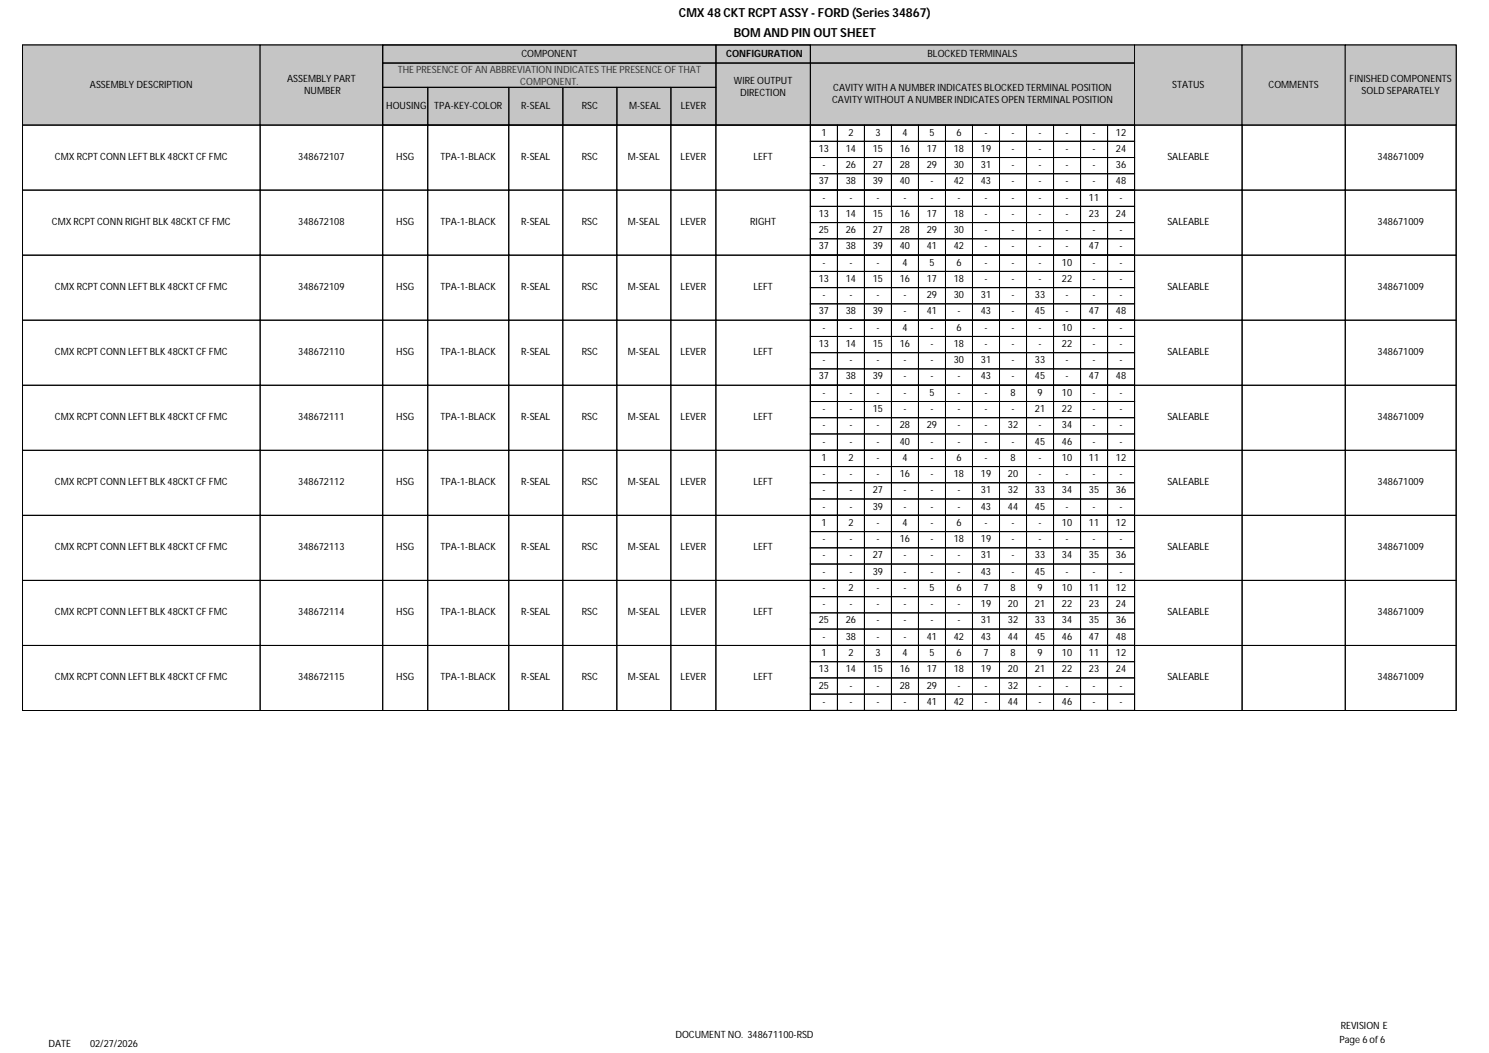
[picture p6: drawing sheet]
<svg xmlns="http://www.w3.org/2000/svg" width="420mm" height="297mm" viewBox="0 0 420 297" stroke-linecap="round" stroke-linejoin="round" font-family="sans-serif">
<defs><g id="words">
<g font-size="3.5">
<text x="191.5" y="4.7">CMX 48 CKT RCPT ASSY - FORD (Series 34867)</text>
<text x="207" y="10.4">BOM AND PIN OUT SHEET</text>
</g>
<g font-size="2.8">
<text x="147.1" y="15.9">COMPONENT</text>
<text x="204.8" y="15.9">CONFIGURATION</text>
<text x="261.6" y="15.9">BLOCKED TERMINALS</text>
<text x="81" y="23">ASSEMBLY PART</text>
<text x="207" y="23.8">WIRE OUTPUT</text>
<text x="380.7" y="23">FINISHED COMPONENTS</text>
<text x="25.4" y="24.7">ASSEMBLY DESCRIPTION</text>
<text x="85.8" y="26.4">NUMBER</text>
<text x="208.8" y="27.2">DIRECTION</text>
<text x="234.7" y="28.9">CAVITY WITHOUT A NUMBER INDICATES OPEN TERMINAL POSITION</text>
<text x="235" y="25.5">CAVITY WITH A NUMBER INDICATES BLOCKED TERMINAL POSITION</text>
<text x="330.6" y="24.7">STATUS</text>
<text x="357.8" y="24.7">COMMENTS</text>
<text x="384.1" y="26.4">SOLD SEPARATELY</text>
<text x="108.9" y="30.7">HOUSING</text>
<text x="122.5" y="30.7">TPA-KEY-COLOR</text>
<text x="147" y="30.7">R-SEAL</text>
<text x="164.1" y="30.7">RSC</text>
<text x="177.4" y="30.7">M-SEAL</text>
<text x="192" y="30.7">LEVER</text>
<text x="231.7" y="38.3">1</text>
<text x="239.3" y="38.3">2</text>
<text x="246.9" y="38.3">3</text>
<text x="254.5" y="38.3">4</text>
<text x="262.2" y="38.3">5</text>
<text x="269.8" y="38.3">6</text>
<text x="277.7" y="38.3">-</text>
<text x="285.3" y="38.3">-</text>
<text x="292.9" y="38.3">-</text>
<text x="300.5" y="38.3">-</text>
<text x="308.2" y="38.3">-</text>
<text x="314.8" y="38.3">12</text>
<text x="15.5" y="45.2">CMX RCPT CONN LEFT BLK 48CKT CF FMC</text>
<text x="84.1" y="45.2">348672107</text>
<text x="111.8" y="45.2">HSG</text>
<text x="124.3" y="45.2">TPA-1-BLACK</text>
<text x="147" y="45.2">R-SEAL</text>
<text x="164.1" y="45.2">RSC</text>
<text x="177.1" y="45.2">M-SEAL</text>
<text x="192" y="45.2">LEVER</text>
<text x="212.5" y="45.2">LEFT</text>
<text x="231" y="42.9">13</text>
<text x="232" y="47.4">-</text>
<text x="238.6" y="42.9">14</text>
<text x="238.6" y="47.4">26</text>
<text x="246.2" y="42.9">15</text>
<text x="246.2" y="47.4">27</text>
<text x="253.8" y="42.9">16</text>
<text x="253.8" y="47.4">28</text>
<text x="261.4" y="42.9">17</text>
<text x="261.4" y="47.4">29</text>
<text x="269.1" y="42.9">18</text>
<text x="269.1" y="47.4">30</text>
<text x="276.7" y="42.9">19</text>
<text x="276.7" y="47.4">31</text>
<text x="285.3" y="42.9">-</text>
<text x="285.3" y="47.4">-</text>
<text x="292.9" y="42.9">-</text>
<text x="292.9" y="47.4">-</text>
<text x="300.5" y="42.9">-</text>
<text x="300.5" y="47.4">-</text>
<text x="308.2" y="42.9">-</text>
<text x="308.2" y="47.4">-</text>
<text x="314.8" y="42.9">24</text>
<text x="314.8" y="47.4">36</text>
<text x="329.3" y="45.2">SALEABLE</text>
<text x="388.6" y="45.2">348671009</text>
<text x="231" y="52">37</text>
<text x="238.6" y="52">38</text>
<text x="246.2" y="52">39</text>
<text x="253.8" y="52">40</text>
<text x="262.4" y="52">-</text>
<text x="269.1" y="52">42</text>
<text x="276.7" y="52">43</text>
<text x="285.3" y="52">-</text>
<text x="292.9" y="52">-</text>
<text x="300.5" y="52">-</text>
<text x="308.2" y="52">-</text>
<text x="314.8" y="52">48</text>
<text x="232" y="56.6">-</text>
<text x="239.6" y="56.6">-</text>
<text x="247.2" y="56.6">-</text>
<text x="254.8" y="56.6">-</text>
<text x="262.4" y="56.6">-</text>
<text x="270.1" y="56.6">-</text>
<text x="277.7" y="56.6">-</text>
<text x="285.3" y="56.6">-</text>
<text x="292.9" y="56.6">-</text>
<text x="300.5" y="56.6">-</text>
<text x="307.2" y="56.6">11</text>
<text x="315.8" y="56.6">-</text>
<text x="14.6" y="63.5">CMX RCPT CONN RIGHT BLK 48CKT CF FMC</text>
<text x="84.1" y="63.5">348672108</text>
<text x="111.8" y="63.5">HSG</text>
<text x="124.3" y="63.5">TPA-1-BLACK</text>
<text x="147" y="63.5">R-SEAL</text>
<text x="164.1" y="63.5">RSC</text>
<text x="177.1" y="63.5">M-SEAL</text>
<text x="192" y="63.5">LEVER</text>
<text x="211.6" y="63.5">RIGHT</text>
<text x="231" y="61.2">13</text>
<text x="231" y="65.8">25</text>
<text x="238.6" y="61.2">14</text>
<text x="238.6" y="65.8">26</text>
<text x="246.2" y="61.2">15</text>
<text x="246.2" y="65.8">27</text>
<text x="253.8" y="61.2">16</text>
<text x="253.8" y="65.8">28</text>
<text x="261.4" y="61.2">17</text>
<text x="261.4" y="65.8">29</text>
<text x="269.1" y="61.2">18</text>
<text x="269.1" y="65.8">30</text>
<text x="277.7" y="61.2">-</text>
<text x="277.7" y="65.8">-</text>
<text x="285.3" y="61.2">-</text>
<text x="285.3" y="65.8">-</text>
<text x="292.9" y="61.2">-</text>
<text x="292.9" y="65.8">-</text>
<text x="300.5" y="61.2">-</text>
<text x="300.5" y="65.8">-</text>
<text x="307.2" y="61.2">23</text>
<text x="308.2" y="65.8">-</text>
<text x="314.8" y="61.2">24</text>
<text x="315.8" y="65.8">-</text>
<text x="329.3" y="63.5">SALEABLE</text>
<text x="388.6" y="63.5">348671009</text>
<text x="231" y="70.3">37</text>
<text x="238.6" y="70.3">38</text>
<text x="246.2" y="70.3">39</text>
<text x="253.8" y="70.3">40</text>
<text x="261.4" y="70.3">41</text>
<text x="269.1" y="70.3">42</text>
<text x="277.7" y="70.3">-</text>
<text x="285.3" y="70.3">-</text>
<text x="292.9" y="70.3">-</text>
<text x="300.5" y="70.3">-</text>
<text x="307.2" y="70.3">47</text>
<text x="315.8" y="70.3">-</text>
<text x="232" y="75">-</text>
<text x="239.6" y="75">-</text>
<text x="247.2" y="75">-</text>
<text x="254.5" y="75">4</text>
<text x="262.2" y="75">5</text>
<text x="269.8" y="75">6</text>
<text x="277.7" y="75">-</text>
<text x="285.3" y="75">-</text>
<text x="292.9" y="75">-</text>
<text x="299.5" y="75">10</text>
<text x="308.2" y="75">-</text>
<text x="315.8" y="75">-</text>
<text x="15.5" y="81.8">CMX RCPT CONN LEFT BLK 48CKT CF FMC</text>
<text x="84.1" y="81.8">348672109</text>
<text x="111.8" y="81.8">HSG</text>
<text x="124.3" y="81.8">TPA-1-BLACK</text>
<text x="147" y="81.8">R-SEAL</text>
<text x="164.1" y="81.8">RSC</text>
<text x="177.1" y="81.8">M-SEAL</text>
<text x="192" y="81.8">LEVER</text>
<text x="212.5" y="81.8">LEFT</text>
<text x="231" y="79.5">13</text>
<text x="238.6" y="79.5">14</text>
<text x="246.2" y="79.5">15</text>
<text x="253.8" y="79.5">16</text>
<text x="261.4" y="79.5">17</text>
<text x="269.1" y="79.5">18</text>
<text x="277.7" y="79.5">-</text>
<text x="285.3" y="79.5">-</text>
<text x="292.9" y="79.5">-</text>
<text x="299.5" y="79.5">22</text>
<text x="308.2" y="79.5">-</text>
<text x="315.8" y="79.5">-</text>
<text x="329.3" y="81.8">SALEABLE</text>
<text x="388.6" y="81.8">348671009</text>
<text x="231" y="88.7">37</text>
<text x="232" y="84.1">-</text>
<text x="238.6" y="88.7">38</text>
<text x="239.6" y="84.1">-</text>
<text x="246.2" y="88.7">39</text>
<text x="247.2" y="84.1">-</text>
<text x="254.8" y="88.7">-</text>
<text x="254.8" y="84.1">-</text>
<text x="261.4" y="88.7">41</text>
<text x="261.4" y="84.1">29</text>
<text x="269.1" y="84.1">30</text>
<text x="270.1" y="88.7">-</text>
<text x="276.7" y="88.7">43</text>
<text x="276.7" y="84.1">31</text>
<text x="285.3" y="88.7">-</text>
<text x="285.3" y="84.1">-</text>
<text x="291.9" y="88.7">45</text>
<text x="291.9" y="84.1">33</text>
<text x="300.5" y="88.7">-</text>
<text x="300.5" y="84.1">-</text>
<text x="307.2" y="88.7">47</text>
<text x="308.2" y="84.1">-</text>
<text x="314.8" y="88.7">48</text>
<text x="315.8" y="84.1">-</text>
<text x="232" y="93.3">-</text>
<text x="239.6" y="93.3">-</text>
<text x="247.2" y="93.3">-</text>
<text x="254.5" y="93.3">4</text>
<text x="262.4" y="93.3">-</text>
<text x="269.8" y="93.3">6</text>
<text x="277.7" y="93.3">-</text>
<text x="285.3" y="93.3">-</text>
<text x="292.9" y="93.3">-</text>
<text x="299.5" y="93.3">10</text>
<text x="308.2" y="93.3">-</text>
<text x="315.8" y="93.3">-</text>
<text x="15.5" y="100.2">CMX RCPT CONN LEFT BLK 48CKT CF FMC</text>
<text x="84.1" y="100.2">348672110</text>
<text x="111.8" y="100.2">HSG</text>
<text x="124.3" y="100.2">TPA-1-BLACK</text>
<text x="147" y="100.2">R-SEAL</text>
<text x="164.1" y="100.2">RSC</text>
<text x="177.1" y="100.2">M-SEAL</text>
<text x="192" y="100.2">LEVER</text>
<text x="212.5" y="100.2">LEFT</text>
<text x="231" y="97.9">13</text>
<text x="238.6" y="97.9">14</text>
<text x="246.2" y="97.9">15</text>
<text x="253.8" y="97.9">16</text>
<text x="262.4" y="97.9">-</text>
<text x="269.1" y="97.9">18</text>
<text x="277.7" y="97.9">-</text>
<text x="285.3" y="97.9">-</text>
<text x="292.9" y="97.9">-</text>
<text x="299.5" y="97.9">22</text>
<text x="308.2" y="97.9">-</text>
<text x="315.8" y="97.9">-</text>
<text x="329.3" y="100.2">SALEABLE</text>
<text x="388.6" y="100.2">348671009</text>
<text x="231" y="107">37</text>
<text x="232" y="102.5">-</text>
<text x="238.6" y="107">38</text>
<text x="239.6" y="102.5">-</text>
<text x="246.2" y="107">39</text>
<text x="247.2" y="102.5">-</text>
<text x="254.8" y="107">-</text>
<text x="254.8" y="102.5">-</text>
<text x="262.4" y="107">-</text>
<text x="262.4" y="102.5">-</text>
<text x="269.1" y="102.5">30</text>
<text x="270.1" y="107">-</text>
<text x="276.7" y="107">43</text>
<text x="276.7" y="102.5">31</text>
<text x="285.3" y="107">-</text>
<text x="285.3" y="102.5">-</text>
<text x="291.9" y="107">45</text>
<text x="291.9" y="102.5">33</text>
<text x="300.5" y="107">-</text>
<text x="300.5" y="102.5">-</text>
<text x="307.2" y="107">47</text>
<text x="308.2" y="102.5">-</text>
<text x="314.8" y="107">48</text>
<text x="315.8" y="102.5">-</text>
<text x="232" y="111.7">-</text>
<text x="239.6" y="111.7">-</text>
<text x="247.2" y="111.7">-</text>
<text x="254.8" y="111.7">-</text>
<text x="262.2" y="111.7">5</text>
<text x="270.1" y="111.7">-</text>
<text x="277.7" y="111.7">-</text>
<text x="285" y="111.7">8</text>
<text x="292.6" y="111.7">9</text>
<text x="299.5" y="111.7">10</text>
<text x="308.2" y="111.7">-</text>
<text x="315.8" y="111.7">-</text>
<text x="15.5" y="118.5">CMX RCPT CONN LEFT BLK 48CKT CF FMC</text>
<text x="84.1" y="118.5">348672111</text>
<text x="111.8" y="118.5">HSG</text>
<text x="124.3" y="118.5">TPA-1-BLACK</text>
<text x="147" y="118.5">R-SEAL</text>
<text x="164.1" y="118.5">RSC</text>
<text x="177.1" y="118.5">M-SEAL</text>
<text x="192" y="118.5">LEVER</text>
<text x="212.5" y="118.5">LEFT</text>
<text x="232" y="116.2">-</text>
<text x="239.6" y="116.2">-</text>
<text x="246.2" y="116.2">15</text>
<text x="254.8" y="116.2">-</text>
<text x="262.4" y="116.2">-</text>
<text x="270.1" y="116.2">-</text>
<text x="277.7" y="116.2">-</text>
<text x="285.3" y="116.2">-</text>
<text x="291.9" y="116.2">21</text>
<text x="299.5" y="116.2">22</text>
<text x="308.2" y="116.2">-</text>
<text x="315.8" y="116.2">-</text>
<text x="329.3" y="118.5">SALEABLE</text>
<text x="388.6" y="118.5">348671009</text>
<text x="232" y="120.8">-</text>
<text x="232" y="125.4">-</text>
<text x="239.6" y="125.4">-</text>
<text x="239.6" y="120.8">-</text>
<text x="247.2" y="125.4">-</text>
<text x="247.2" y="120.8">-</text>
<text x="253.8" y="125.4">40</text>
<text x="253.8" y="120.8">28</text>
<text x="261.4" y="120.8">29</text>
<text x="262.4" y="125.4">-</text>
<text x="270.1" y="125.4">-</text>
<text x="270.1" y="120.8">-</text>
<text x="277.7" y="125.4">-</text>
<text x="277.7" y="120.8">-</text>
<text x="284.3" y="120.8">32</text>
<text x="285.3" y="125.4">-</text>
<text x="291.9" y="125.4">45</text>
<text x="292.9" y="120.8">-</text>
<text x="299.5" y="125.4">46</text>
<text x="299.5" y="120.8">34</text>
<text x="308.2" y="125.4">-</text>
<text x="308.2" y="120.8">-</text>
<text x="315.8" y="125.4">-</text>
<text x="315.8" y="120.8">-</text>
<text x="231.7" y="130">1</text>
<text x="239.3" y="130">2</text>
<text x="247.2" y="130">-</text>
<text x="254.5" y="130">4</text>
<text x="262.4" y="130">-</text>
<text x="269.8" y="130">6</text>
<text x="277.7" y="130">-</text>
<text x="285" y="130">8</text>
<text x="292.9" y="130">-</text>
<text x="299.5" y="130">10</text>
<text x="307.2" y="130">11</text>
<text x="314.8" y="130">12</text>
<text x="15.5" y="136.9">CMX RCPT CONN LEFT BLK 48CKT CF FMC</text>
<text x="84.1" y="136.9">348672112</text>
<text x="111.8" y="136.9">HSG</text>
<text x="124.3" y="136.9">TPA-1-BLACK</text>
<text x="147" y="136.9">R-SEAL</text>
<text x="164.1" y="136.9">RSC</text>
<text x="177.1" y="136.9">M-SEAL</text>
<text x="192" y="136.9">LEVER</text>
<text x="212.5" y="136.9">LEFT</text>
<text x="232" y="134.6">-</text>
<text x="239.6" y="134.6">-</text>
<text x="247.2" y="134.6">-</text>
<text x="253.8" y="134.6">16</text>
<text x="262.4" y="134.6">-</text>
<text x="269.1" y="134.6">18</text>
<text x="276.7" y="134.6">19</text>
<text x="284.3" y="134.6">20</text>
<text x="292.9" y="134.6">-</text>
<text x="300.5" y="134.6">-</text>
<text x="308.2" y="134.6">-</text>
<text x="315.8" y="134.6">-</text>
<text x="329.3" y="136.9">SALEABLE</text>
<text x="388.6" y="136.9">348671009</text>
<text x="232" y="139.2">-</text>
<text x="232" y="143.7">-</text>
<text x="239.6" y="143.7">-</text>
<text x="239.6" y="139.2">-</text>
<text x="246.2" y="143.7">39</text>
<text x="246.2" y="139.2">27</text>
<text x="254.8" y="143.7">-</text>
<text x="254.8" y="139.2">-</text>
<text x="262.4" y="143.7">-</text>
<text x="262.4" y="139.2">-</text>
<text x="270.1" y="143.7">-</text>
<text x="270.1" y="139.2">-</text>
<text x="276.7" y="143.7">43</text>
<text x="276.7" y="139.2">31</text>
<text x="284.3" y="143.7">44</text>
<text x="284.3" y="139.2">32</text>
<text x="291.9" y="143.7">45</text>
<text x="291.9" y="139.2">33</text>
<text x="299.5" y="139.2">34</text>
<text x="300.5" y="143.7">-</text>
<text x="307.2" y="139.2">35</text>
<text x="308.2" y="143.7">-</text>
<text x="314.8" y="139.2">36</text>
<text x="315.8" y="143.7">-</text>
<text x="231.7" y="148.4">1</text>
<text x="239.3" y="148.4">2</text>
<text x="247.2" y="148.4">-</text>
<text x="254.5" y="148.4">4</text>
<text x="262.4" y="148.4">-</text>
<text x="269.8" y="148.4">6</text>
<text x="277.7" y="148.4">-</text>
<text x="285.3" y="148.4">-</text>
<text x="292.9" y="148.4">-</text>
<text x="299.5" y="148.4">10</text>
<text x="307.2" y="148.4">11</text>
<text x="314.8" y="148.3">12</text>
<text x="15.5" y="155.2">CMX RCPT CONN LEFT BLK 48CKT CF FMC</text>
<text x="84.1" y="155.2">348672113</text>
<text x="111.8" y="155.2">HSG</text>
<text x="124.3" y="155.2">TPA-1-BLACK</text>
<text x="147" y="155.2">R-SEAL</text>
<text x="164.1" y="155.2">RSC</text>
<text x="177.1" y="155.2">M-SEAL</text>
<text x="192" y="155.2">LEVER</text>
<text x="212.5" y="155.2">LEFT</text>
<text x="232" y="152.9">-</text>
<text x="239.6" y="152.9">-</text>
<text x="247.2" y="152.9">-</text>
<text x="253.8" y="152.9">16</text>
<text x="262.4" y="152.9">-</text>
<text x="269.1" y="152.9">18</text>
<text x="276.7" y="152.9">19</text>
<text x="285.3" y="152.9">-</text>
<text x="292.9" y="152.9">-</text>
<text x="300.5" y="152.9">-</text>
<text x="308.2" y="152.9">-</text>
<text x="315.8" y="152.9">-</text>
<text x="329.3" y="155.2">SALEABLE</text>
<text x="388.6" y="155.2">348671009</text>
<text x="232" y="157.5">-</text>
<text x="239.6" y="157.5">-</text>
<text x="246.2" y="157.5">27</text>
<text x="254.8" y="157.5">-</text>
<text x="262.4" y="157.5">-</text>
<text x="270.1" y="157.5">-</text>
<text x="276.7" y="157.5">31</text>
<text x="285.3" y="157.5">-</text>
<text x="291.9" y="157.5">33</text>
<text x="299.5" y="157.5">34</text>
<text x="307.2" y="157.5">35</text>
<text x="314.8" y="157.5">36</text>
<text x="232" y="162.1">-</text>
<text x="232" y="166.7">-</text>
<text x="239.3" y="166.7">2</text>
<text x="239.6" y="162.1">-</text>
<text x="246.2" y="162.1">39</text>
<text x="247.2" y="166.7">-</text>
<text x="254.8" y="162.1">-</text>
<text x="254.8" y="166.7">-</text>
<text x="262.2" y="166.7">5</text>
<text x="262.4" y="162.1">-</text>
<text x="269.8" y="166.7">6</text>
<text x="270.1" y="162.1">-</text>
<text x="276.7" y="162.1">43</text>
<text x="277.4" y="166.7">7</text>
<text x="285" y="166.7">8</text>
<text x="285.3" y="162.1">-</text>
<text x="291.9" y="162.1">45</text>
<text x="292.6" y="166.7">9</text>
<text x="299.5" y="166.7">10</text>
<text x="300.5" y="162.1">-</text>
<text x="307.2" y="166.7">11</text>
<text x="308.2" y="162.1">-</text>
<text x="314.8" y="166.7">12</text>
<text x="315.8" y="162.1">-</text>
<text x="15.5" y="173.6">CMX RCPT CONN LEFT BLK 48CKT CF FMC</text>
<text x="84.1" y="173.6">348672114</text>
<text x="111.8" y="173.6">HSG</text>
<text x="124.3" y="173.6">TPA-1-BLACK</text>
<text x="147" y="173.6">R-SEAL</text>
<text x="164.1" y="173.6">RSC</text>
<text x="177.1" y="173.6">M-SEAL</text>
<text x="192" y="173.6">LEVER</text>
<text x="212.5" y="173.6">LEFT</text>
<text x="232" y="171.3">-</text>
<text x="239.6" y="171.3">-</text>
<text x="247.2" y="171.3">-</text>
<text x="254.8" y="171.3">-</text>
<text x="262.4" y="171.3">-</text>
<text x="270.1" y="171.3">-</text>
<text x="276.7" y="171.3">19</text>
<text x="284.3" y="171.3">20</text>
<text x="291.9" y="171.3">21</text>
<text x="299.5" y="171.3">22</text>
<text x="307.2" y="171.3">23</text>
<text x="314.8" y="171.3">24</text>
<text x="329.3" y="173.6">SALEABLE</text>
<text x="388.6" y="173.6">348671009</text>
<text x="231" y="175.9">25</text>
<text x="238.6" y="175.9">26</text>
<text x="247.2" y="175.9">-</text>
<text x="254.8" y="175.9">-</text>
<text x="262.4" y="175.9">-</text>
<text x="270.1" y="175.9">-</text>
<text x="276.7" y="175.9">31</text>
<text x="284.3" y="175.9">32</text>
<text x="291.9" y="175.9">33</text>
<text x="299.5" y="175.9">34</text>
<text x="307.2" y="175.9">35</text>
<text x="314.8" y="175.9">36</text>
<text x="231.7" y="185.1">1</text>
<text x="232" y="180.4">-</text>
<text x="238.6" y="180.4">38</text>
<text x="239.3" y="185.1">2</text>
<text x="246.9" y="185.1">3</text>
<text x="247.2" y="180.4">-</text>
<text x="254.5" y="185.1">4</text>
<text x="254.8" y="180.4">-</text>
<text x="261.4" y="180.4">41</text>
<text x="262.2" y="185">5</text>
<text x="269.1" y="180.4">42</text>
<text x="269.8" y="185">6</text>
<text x="276.7" y="180.4">43</text>
<text x="277.4" y="185">7</text>
<text x="284.3" y="180.4">44</text>
<text x="285" y="185">8</text>
<text x="291.9" y="180.4">45</text>
<text x="292.6" y="185">9</text>
<text x="299.5" y="180.4">46</text>
<text x="299.5" y="185">10</text>
<text x="307.2" y="180.4">47</text>
<text x="307.2" y="185">11</text>
<text x="314.8" y="180.4">48</text>
<text x="314.8" y="185">12</text>
<text x="15.5" y="191.9">CMX RCPT CONN LEFT BLK 48CKT CF FMC</text>
<text x="84.1" y="191.9">348672115</text>
<text x="111.8" y="191.9">HSG</text>
<text x="124.3" y="191.9">TPA-1-BLACK</text>
<text x="147" y="191.9">R-SEAL</text>
<text x="164.1" y="191.9">RSC</text>
<text x="177.1" y="191.9">M-SEAL</text>
<text x="192" y="191.9">LEVER</text>
<text x="212.5" y="191.9">LEFT</text>
<text x="231" y="189.6">13</text>
<text x="238.6" y="189.6">14</text>
<text x="246.2" y="189.6">15</text>
<text x="253.8" y="189.6">16</text>
<text x="261.4" y="189.6">17</text>
<text x="269.1" y="189.6">18</text>
<text x="276.7" y="189.6">19</text>
<text x="284.3" y="189.6">20</text>
<text x="291.9" y="189.6">21</text>
<text x="299.5" y="189.6">22</text>
<text x="307.2" y="189.6">23</text>
<text x="314.8" y="189.6">24</text>
<text x="329.3" y="191.9">SALEABLE</text>
<text x="388.6" y="191.9">348671009</text>
<text x="231" y="194.2">25</text>
<text x="239.6" y="194.2">-</text>
<text x="247.2" y="194.2">-</text>
<text x="253.8" y="194.2">28</text>
<text x="261.4" y="194.2">29</text>
<text x="270.1" y="194.2">-</text>
<text x="277.7" y="194.2">-</text>
<text x="284.3" y="194.2">32</text>
<text x="292.9" y="194.2">-</text>
<text x="300.5" y="194.2">-</text>
<text x="308.2" y="194.2">-</text>
<text x="315.8" y="194.2">-</text>
<text x="232" y="198.8">-</text>
<text x="239.6" y="198.8">-</text>
<text x="247.2" y="198.8">-</text>
<text x="254.8" y="198.8">-</text>
<text x="261.4" y="198.8">41</text>
<text x="269.1" y="198.8">42</text>
<text x="277.7" y="198.8">-</text>
<text x="284.3" y="198.8">44</text>
<text x="292.9" y="198.8">-</text>
<text x="299.5" y="198.8">46</text>
<text x="308.2" y="198.8">-</text>
<text x="315.8" y="198.8">-</text>
<text x="190.5" y="292.8">DOCUMENT NO. 348671100-RSD</text>
<text x="378.2" y="290.3">REVISION E</text>
<text x="13.7" y="295.3">DATE</text>
<text x="25.4" y="295.3">02/27/2026</text>
<text x="377.8" y="294.2">Page 6 of 6</text>
</g>
<g font-size="2.8" fill="#333">
<text x="112.2" y="20.6">THE PRESENCE OF AN ABBREVIATION INDICATES THE PRESENCE OF THAT</text>
<text x="146.8" y="24">COMPONENT.</text>
</g>
</g></defs>
<path d="M6.3 12.7h404.4v187.7h-404.4z" fill="none" stroke="#000" stroke-width=".28"/>
<path d="M6.3 12.7h67.1v22.6h-67.1z" fill="#c9c6b8"/>
<path d="M6.3 12.7h67.1v22.6h-67.1z" fill="none" stroke="#000" stroke-width=".28"/>
<path d="M73.4 12.7h34.5v22.6h-34.5z" fill="#c9c6b8"/>
<path d="M73.4 12.7h34.5v22.6h-34.5z" fill="none" stroke="#000" stroke-width=".28"/>
<path d="M107.9 12.7h120.7v22.6h-120.7z" fill="#c9c6b8"/>
<path d="M107.9 12.7h120.7v22.6h-120.7zM108 12.7h93.9v5.1h-93.9zM108 17.8h93.9v6.8h-93.9zM201.9 12.7h26.7v5.1h-26.7zM201.9 17.8h26.7v17.5h-26.7zM108 24.6h12.7v10.7h-12.7zM120.7 24.6h22.8v10.7h-22.8zM143.5 24.6h15.3v10.7h-15.3zM158.8 24.6h15.2v10.7h-15.2zM174 24.6h15.2v10.7h-15.2zM189.2 24.6h12.7v10.7h-12.7z" fill="none" stroke="#000" stroke-width=".28"/>
<path d="M228.6 12.7h91.4v22.6h-91.4z" fill="#c9c6b8"/>
<path d="M228.6 12.7h91.4v5.1h-91.4zM228.6 17.8h91.4v17.5h-91.4z" fill="none" stroke="#000" stroke-width=".28"/>
<path d="M320 12.7h30.4v22.6h-30.4z" fill="#c9c6b8"/>
<path d="M320 12.7h30.4v22.6h-30.4z" fill="none" stroke="#000" stroke-width=".28"/>
<path d="M350.4 12.7h29.1v22.6h-29.1z" fill="#c9c6b8"/>
<path d="M350.4 12.7h29.1v22.6h-29.1z" fill="none" stroke="#000" stroke-width=".28"/>
<path d="M379.5 12.7h31.2v22.6h-31.2z" fill="#c9c6b8"/>
<g fill="none" stroke="#000" stroke-width=".28">
<path d="M379.5 12.7h31.2v22.6h-31.2zM6.3 35.3h67.1v18.3h-67.1zM73.4 35.3h34.5v18.3h-34.5zM107.9 35.3h12.7v18.3h-12.7zM120.6 35.3h22.9v18.3h-22.9zM143.5 35.3h15.2v18.3h-15.2zM158.7 35.3h15.3v18.3h-15.3zM174 35.3h15.2v18.3h-15.2zM189.2 35.3h12.7v18.3h-12.7zM201.9 35.3h26.7v18.3h-26.7zM228.6 35.3h91.4v18.3h-91.4zM228.6 35.3h7.6v4.6h-7.6z"/>
<path d="M228.6 39.9h7.6v4.5h-7.6zM236.2 35.3h7.6v4.6h-7.6zM236.2 39.9h7.6v4.5h-7.6zM243.8 35.3h7.7v4.6h-7.7zM243.8 39.9h7.7v4.5h-7.7zM251.5 35.3h7.6v4.6h-7.6zM251.5 39.9h7.6v4.5h-7.6zM259.1 35.3h7.6v4.6h-7.6zM259.1 39.9h7.6v4.5h-7.6zM266.7 35.3h7.6v4.6h-7.6zM266.7 39.9h7.6v4.5h-7.6zM274.3 35.3h7.6v4.6h-7.6z"/>
<path d="M274.3 39.9h7.6v4.5h-7.6zM281.9 35.3h7.7v4.6h-7.7zM281.9 39.9h7.7v4.5h-7.7zM289.6 35.3h7.6v4.6h-7.6zM289.6 39.9h7.6v4.5h-7.6zM297.2 35.3h7.6v4.6h-7.6zM297.2 39.9h7.6v4.5h-7.6zM304.8 35.3h7.6v4.5h-7.6zM304.8 39.9h7.6v4.5h-7.6zM312.4 35.3h7.6v4.5h-7.6zM312.4 39.9h7.6v4.5h-7.6zM320 35.3h30.4v18.3h-30.4z"/>
<path d="M350.4 35.3h29.1v18.3h-29.1zM379.5 35.3h31.2v18.3h-31.2zM6.3 53.6h67.1v18.4h-67.1zM73.4 53.6h34.5v18.4h-34.5zM107.9 53.6h12.7v18.4h-12.7zM120.6 53.6h22.9v18.4h-22.9zM143.5 53.6h15.2v18.4h-15.2zM158.7 53.6h15.3v18.4h-15.3zM174 53.6h15.2v18.4h-15.2zM189.2 53.6h12.7v18.4h-12.7zM201.9 53.6h26.7v18.4h-26.7zM228.6 53.6h91.4v18.4h-91.4z"/>
<path d="M228.6 44.4h7.6v4.6h-7.6zM228.6 49h7.6v4.6h-7.6zM228.6 53.6h7.6v4.6h-7.6zM228.6 58.2h7.6v4.6h-7.6zM236.2 49h7.6v4.6h-7.6zM236.2 44.4h7.6v4.6h-7.6zM236.2 53.6h7.6v4.6h-7.6zM236.2 58.2h7.6v4.6h-7.6zM243.8 49h7.6v4.6h-7.6zM243.8 44.4h7.7v4.6h-7.7zM243.8 53.6h7.7v4.6h-7.7zM243.8 58.2h7.7v4.6h-7.7z"/>
<path d="M251.4 49h7.7v4.6h-7.7zM251.5 44.4h7.6v4.6h-7.6zM251.5 53.6h7.6v4.6h-7.6zM251.5 58.2h7.6v4.6h-7.6zM259.1 49h7.6v4.6h-7.6zM259.1 44.4h7.6v4.6h-7.6zM259.1 53.6h7.6v4.6h-7.6zM259.1 58.2h7.6v4.6h-7.6zM266.7 49h7.6v4.6h-7.6zM266.7 44.4h7.6v4.6h-7.6zM266.7 53.6h7.6v4.6h-7.6zM266.7 58.2h7.6v4.6h-7.6z"/>
<path d="M274.3 49h7.6v4.6h-7.6zM274.3 44.4h7.6v4.6h-7.6zM274.3 53.6h7.6v4.6h-7.6zM274.3 58.2h7.6v4.6h-7.6zM281.9 49h7.6v4.6h-7.6zM281.9 44.4h7.7v4.6h-7.7zM281.9 53.6h7.7v4.6h-7.7zM281.9 58.2h7.7v4.6h-7.7zM289.5 49h7.7v4.6h-7.7zM289.6 44.4h7.6v4.6h-7.6zM289.6 53.6h7.6v4.6h-7.6zM289.6 58.2h7.6v4.6h-7.6z"/>
<path d="M297.2 49h7.6v4.6h-7.6zM297.2 44.4h7.6v4.6h-7.6zM297.2 53.6h7.6v4.6h-7.6zM297.2 58.2h7.6v4.6h-7.6zM304.8 49h7.6v4.6h-7.6zM304.8 44.4h7.6v4.6h-7.6zM304.8 53.6h7.6v4.6h-7.6zM304.8 58.2h7.6v4.6h-7.6zM312.4 49h7.6v4.6h-7.6zM312.4 44.4h7.6v4.6h-7.6zM312.4 53.6h7.6v4.6h-7.6zM312.4 58.2h7.6v4.6h-7.6z"/>
<path d="M320 53.6h30.4v18.4h-30.4zM350.4 53.6h29.1v18.4h-29.1zM379.5 53.6h31.2v18.4h-31.2zM6.3 72h67.1v18.3h-67.1zM73.4 72h34.5v18.3h-34.5zM107.9 72h12.7v18.3h-12.7zM120.6 72h22.9v18.3h-22.9zM143.5 72h15.2v18.3h-15.2zM158.7 72h15.3v18.3h-15.3zM174 72h15.2v18.3h-15.2zM189.2 72h12.7v18.3h-12.7zM201.9 72h26.7v18.3h-26.7z"/>
<path d="M228.6 72h91.4v18.3h-91.4zM228.6 62.8h7.6v4.5h-7.6zM228.6 67.3h7.6v4.6h-7.6zM228.6 72h7.6v4.6h-7.6zM228.6 76.6h7.6v4.5h-7.6zM236.2 67.3h7.6v4.6h-7.6zM236.2 62.8h7.6v4.5h-7.6zM236.2 72h7.6v4.6h-7.6zM236.2 76.6h7.6v4.5h-7.6zM243.8 67.3h7.6v4.6h-7.6zM243.8 62.8h7.7v4.5h-7.7zM243.8 72h7.7v4.6h-7.7z"/>
<path d="M243.8 76.6h7.7v4.5h-7.7zM251.4 67.3h7.7v4.6h-7.7zM251.5 62.8h7.6v4.5h-7.6zM251.5 72h7.6v4.5h-7.6zM251.5 76.6h7.6v4.5h-7.6zM259.1 67.3h7.6v4.6h-7.6zM259.1 62.8h7.6v4.5h-7.6zM259.1 72h7.6v4.5h-7.6zM259.1 76.6h7.6v4.5h-7.6zM266.7 67.3h7.6v4.6h-7.6zM266.7 62.8h7.6v4.5h-7.6zM266.7 72h7.6v4.5h-7.6z"/>
<path d="M266.7 76.6h7.6v4.5h-7.6zM274.3 67.3h7.6v4.6h-7.6zM274.3 62.8h7.6v4.5h-7.6zM274.3 72h7.6v4.5h-7.6zM274.3 76.6h7.6v4.5h-7.6zM281.9 67.3h7.6v4.6h-7.6zM281.9 62.8h7.7v4.5h-7.7zM281.9 72h7.7v4.5h-7.7zM281.9 76.6h7.7v4.5h-7.7zM289.5 67.3h7.7v4.6h-7.7zM289.6 62.8h7.6v4.5h-7.6zM289.6 72h7.6v4.5h-7.6z"/>
<path d="M289.6 76.6h7.6v4.5h-7.6zM297.2 67.3h7.6v4.6h-7.6zM297.2 62.8h7.6v4.5h-7.6zM297.2 72h7.6v4.5h-7.6zM297.2 76.6h7.6v4.5h-7.6zM304.8 67.3h7.6v4.6h-7.6zM304.8 62.8h7.6v4.5h-7.6zM304.8 72h7.6v4.5h-7.6zM304.8 76.6h7.6v4.5h-7.6zM312.4 67.3h7.6v4.6h-7.6zM312.4 62.8h7.6v4.5h-7.6zM312.4 72h7.6v4.5h-7.6z"/>
<path d="M312.4 76.6h7.6v4.5h-7.6zM320 72h30.4v18.3h-30.4zM350.4 72h29.1v18.3h-29.1zM379.5 72h31.2v18.3h-31.2zM6.3 90.3h67.1v18.4h-67.1zM73.4 90.3h34.5v18.4h-34.5zM107.9 90.3h12.7v18.4h-12.7zM120.6 90.3h22.9v18.4h-22.9zM143.5 90.3h15.2v18.4h-15.2zM158.7 90.3h15.3v18.4h-15.3zM174 90.3h15.2v18.4h-15.2zM189.2 90.3h12.7v18.4h-12.7z"/>
<path d="M201.9 90.3h26.7v18.4h-26.7zM228.6 90.3h91.4v18.4h-91.4zM228.6 81.1h7.6v4.6h-7.6zM228.6 85.7h7.6v4.6h-7.6zM228.6 90.3h7.6v4.6h-7.6zM228.6 94.9h7.6v4.6h-7.6zM228.6 99.5h7.6v4.5h-7.6zM236.2 85.7h7.6v4.6h-7.6zM236.2 81.1h7.6v4.6h-7.6zM236.2 90.3h7.6v4.6h-7.6zM236.2 94.9h7.6v4.6h-7.6zM236.2 99.5h7.6v4.5h-7.6z"/>
<path d="M243.8 85.7h7.6v4.6h-7.6zM243.8 81.1h7.7v4.6h-7.7zM243.8 90.3h7.7v4.6h-7.7zM243.8 94.9h7.7v4.6h-7.7zM243.8 99.5h7.7v4.5h-7.7zM251.4 85.7h7.7v4.6h-7.7zM251.5 81.1h7.6v4.6h-7.6zM251.5 90.3h7.6v4.6h-7.6zM251.5 94.9h7.6v4.6h-7.6zM251.5 99.5h7.6v4.5h-7.6zM259.1 85.7h7.6v4.6h-7.6zM259.1 81.1h7.6v4.6h-7.6z"/>
<path d="M259.1 90.3h7.6v4.6h-7.6zM259.1 94.9h7.6v4.6h-7.6zM259.1 99.5h7.6v4.5h-7.6zM266.7 85.7h7.6v4.6h-7.6zM266.7 81.1h7.6v4.6h-7.6zM266.7 90.3h7.6v4.6h-7.6zM266.7 94.9h7.6v4.6h-7.6zM266.7 99.5h7.6v4.5h-7.6zM274.3 85.7h7.6v4.6h-7.6zM274.3 81.1h7.6v4.6h-7.6zM274.3 90.3h7.6v4.6h-7.6zM274.3 94.9h7.6v4.6h-7.6z"/>
<path d="M274.3 99.5h7.6v4.5h-7.6zM281.9 85.7h7.6v4.6h-7.6zM281.9 81.1h7.7v4.6h-7.7zM281.9 90.3h7.7v4.6h-7.7zM281.9 94.9h7.7v4.6h-7.7zM281.9 99.5h7.7v4.5h-7.7zM289.5 85.7h7.7v4.6h-7.7zM289.6 81.1h7.6v4.6h-7.6zM289.6 90.3h7.6v4.6h-7.6zM289.6 94.9h7.6v4.6h-7.6zM289.6 99.5h7.6v4.5h-7.6zM297.2 85.7h7.6v4.6h-7.6z"/>
<path d="M297.2 81.1h7.6v4.6h-7.6zM297.2 90.3h7.6v4.6h-7.6zM297.2 94.9h7.6v4.6h-7.6zM297.2 99.5h7.6v4.5h-7.6zM304.8 85.7h7.6v4.6h-7.6zM304.8 81.1h7.6v4.6h-7.6zM304.8 90.3h7.6v4.6h-7.6zM304.8 94.9h7.6v4.6h-7.6zM304.8 99.5h7.6v4.5h-7.6zM312.4 85.7h7.6v4.6h-7.6zM312.4 81.1h7.6v4.6h-7.6zM312.4 90.3h7.6v4.6h-7.6z"/>
<path d="M312.4 94.9h7.6v4.6h-7.6zM312.4 99.5h7.6v4.5h-7.6zM320 90.3h30.4v18.4h-30.4zM350.4 90.3h29.1v18.4h-29.1zM379.5 90.3h31.2v18.4h-31.2zM6.3 108.7h67.1v18.3h-67.1zM73.4 108.7h34.5v18.3h-34.5zM107.9 108.7h12.7v18.3h-12.7zM120.6 108.7h22.9v18.3h-22.9zM143.5 108.7h15.2v18.3h-15.2zM158.7 108.7h15.3v18.3h-15.3zM174 108.7h15.2v18.3h-15.2z"/>
<path d="M189.2 108.7h12.7v18.3h-12.7zM201.9 108.7h26.7v18.3h-26.7zM228.6 108.7h91.4v18.3h-91.4zM228.6 104h7.6v4.6h-7.6zM228.6 108.7h7.6v4.5h-7.6zM228.6 113.2h7.6v4.6h-7.6zM228.6 117.8h7.6v4.6h-7.6zM236.2 104h7.6v4.6h-7.6zM236.2 108.7h7.6v4.5h-7.6zM236.2 113.2h7.6v4.6h-7.6zM236.2 117.8h7.6v4.6h-7.6zM243.8 104h7.6v4.6h-7.6z"/>
<path d="M243.8 108.7h7.7v4.5h-7.7zM243.8 113.2h7.7v4.6h-7.7zM243.8 117.8h7.7v4.6h-7.7zM251.4 104h7.7v4.6h-7.7zM251.5 108.7h7.6v4.5h-7.6zM251.5 113.2h7.6v4.6h-7.6zM251.5 117.8h7.6v4.6h-7.6zM259.1 104h7.6v4.6h-7.6zM259.1 108.7h7.6v4.5h-7.6zM259.1 113.2h7.6v4.6h-7.6zM259.1 117.8h7.6v4.6h-7.6zM266.7 104h7.6v4.6h-7.6z"/>
<path d="M266.7 108.7h7.6v4.5h-7.6zM266.7 113.2h7.6v4.6h-7.6zM266.7 117.8h7.6v4.6h-7.6zM274.3 104h7.6v4.6h-7.6zM274.3 108.7h7.6v4.5h-7.6zM274.3 113.2h7.6v4.6h-7.6zM274.3 117.8h7.6v4.6h-7.6zM281.9 104h7.6v4.6h-7.6zM281.9 108.7h7.7v4.5h-7.7zM281.9 113.2h7.7v4.6h-7.7zM281.9 117.8h7.7v4.6h-7.7zM289.5 104h7.7v4.6h-7.7z"/>
<path d="M289.6 108.7h7.6v4.5h-7.6zM289.6 113.2h7.6v4.6h-7.6zM289.6 117.8h7.6v4.6h-7.6zM297.2 104h7.6v4.6h-7.6zM297.2 108.7h7.6v4.5h-7.6zM297.2 113.2h7.6v4.6h-7.6zM297.2 117.8h7.6v4.6h-7.6zM304.8 104h7.6v4.6h-7.6zM304.8 108.7h7.6v4.5h-7.6zM304.8 113.2h7.6v4.6h-7.6zM304.8 117.8h7.6v4.6h-7.6zM312.4 104h7.6v4.6h-7.6z"/>
<path d="M312.4 108.7h7.6v4.5h-7.6zM312.4 113.2h7.6v4.6h-7.6zM312.4 117.8h7.6v4.6h-7.6zM320 108.7h30.4v18.3h-30.4zM350.4 108.7h29.1v18.3h-29.1zM379.5 108.7h31.2v18.3h-31.2zM6.3 127h67.1v18.4h-67.1zM73.4 127h34.5v18.4h-34.5zM107.9 127h12.7v18.4h-12.7zM120.6 127h22.9v18.4h-22.9zM143.5 127h15.2v18.4h-15.2zM158.7 127h15.3v18.4h-15.3z"/>
<path d="M174 127h15.2v18.4h-15.2zM189.2 127h12.7v18.4h-12.7zM201.9 127h26.7v18.4h-26.7zM228.6 127h91.4v18.4h-91.4zM228.6 122.4h7.6v4.6h-7.6zM228.6 127h7.6v4.6h-7.6zM228.6 131.6h7.6v4.6h-7.6zM228.6 136.2h7.6v4.5h-7.6zM236.2 122.4h7.6v4.6h-7.6zM236.2 127h7.6v4.6h-7.6zM236.2 131.6h7.6v4.6h-7.6zM236.2 136.2h7.6v4.5h-7.6z"/>
<path d="M243.8 122.4h7.6v4.6h-7.6zM243.8 127h7.7v4.6h-7.7zM243.8 131.6h7.7v4.6h-7.7zM243.8 136.2h7.7v4.5h-7.7zM251.4 122.4h7.7v4.6h-7.7zM251.5 127h7.6v4.6h-7.6zM251.5 131.6h7.6v4.6h-7.6zM251.5 136.2h7.6v4.5h-7.6zM259.1 122.4h7.6v4.6h-7.6zM259.1 127h7.6v4.6h-7.6zM259.1 131.6h7.6v4.6h-7.6zM259.1 136.2h7.6v4.5h-7.6z"/>
<path d="M266.7 122.4h7.6v4.6h-7.6zM266.7 127h7.6v4.6h-7.6zM266.7 131.6h7.6v4.6h-7.6zM266.7 136.2h7.6v4.5h-7.6zM274.3 122.4h7.6v4.6h-7.6zM274.3 127h7.6v4.6h-7.6zM274.3 131.6h7.6v4.6h-7.6zM274.3 136.2h7.6v4.5h-7.6zM281.9 122.4h7.6v4.6h-7.6zM281.9 127h7.7v4.6h-7.7zM281.9 131.6h7.7v4.6h-7.7zM281.9 136.2h7.7v4.5h-7.7z"/>
<path d="M289.5 122.4h7.7v4.6h-7.7zM289.6 127h7.6v4.6h-7.6zM289.6 131.6h7.6v4.6h-7.6zM289.6 136.2h7.6v4.5h-7.6zM297.2 122.4h7.6v4.6h-7.6zM297.2 127h7.6v4.6h-7.6zM297.2 131.6h7.6v4.6h-7.6zM297.2 136.2h7.6v4.5h-7.6zM304.8 122.4h7.6v4.6h-7.6zM304.8 127h7.6v4.6h-7.6zM304.8 131.6h7.6v4.6h-7.6zM304.8 136.2h7.6v4.5h-7.6z"/>
<path d="M312.4 122.4h7.6v4.6h-7.6zM312.4 127h7.6v4.6h-7.6zM312.4 131.6h7.6v4.6h-7.6zM312.4 136.2h7.6v4.5h-7.6zM320 127h30.4v18.4h-30.4zM350.4 127h29.1v18.4h-29.1zM379.5 127h31.2v18.4h-31.2zM6.3 145.4h67.1v18.3h-67.1zM73.4 145.4h34.5v18.3h-34.5zM107.9 145.4h12.7v18.3h-12.7zM120.6 145.4h22.9v18.3h-22.9zM143.5 145.4h15.2v18.3h-15.2z"/>
<path d="M158.7 145.4h15.3v18.3h-15.3zM174 145.4h15.2v18.3h-15.2zM189.2 145.4h12.7v18.3h-12.7zM201.9 145.4h26.7v18.3h-26.7zM228.6 145.4h91.4v18.3h-91.4zM228.6 140.7h7.6v4.6h-7.6zM228.6 145.4h7.6v4.5h-7.6zM228.6 149.9h7.6v4.6h-7.6zM228.6 154.5h7.6v4.6h-7.6zM228.6 159.1h7.6v4.6h-7.6zM236.2 140.7h7.6v4.6h-7.6zM236.2 159.1h7.6v4.6h-7.6z"/>
<path d="M236.2 145.4h7.6v4.5h-7.6zM236.2 149.9h7.6v4.6h-7.6zM236.2 154.5h7.6v4.6h-7.6zM243.8 140.7h7.6v4.6h-7.6zM243.8 159.1h7.6v4.6h-7.6zM243.8 145.4h7.7v4.5h-7.7zM243.8 149.9h7.7v4.6h-7.7zM243.8 154.5h7.7v4.6h-7.7zM251.4 140.7h7.7v4.6h-7.7zM251.4 159.1h7.7v4.6h-7.7zM251.5 145.4h7.6v4.5h-7.6zM251.5 149.9h7.6v4.6h-7.6z"/>
<path d="M251.5 154.5h7.6v4.6h-7.6zM259.1 140.7h7.6v4.6h-7.6zM259.1 159.1h7.6v4.6h-7.6zM259.1 145.4h7.6v4.5h-7.6zM259.1 149.9h7.6v4.6h-7.6zM259.1 154.5h7.6v4.6h-7.6zM266.7 140.7h7.6v4.6h-7.6zM266.7 159.1h7.6v4.6h-7.6zM266.7 145.4h7.6v4.5h-7.6zM266.7 149.9h7.6v4.6h-7.6zM266.7 154.5h7.6v4.6h-7.6zM274.3 140.7h7.6v4.6h-7.6z"/>
<path d="M274.3 159.1h7.6v4.6h-7.6zM274.3 145.4h7.6v4.5h-7.6zM274.3 149.9h7.6v4.6h-7.6zM274.3 154.5h7.6v4.6h-7.6zM281.9 140.7h7.6v4.6h-7.6zM281.9 159.1h7.6v4.6h-7.6zM281.9 145.4h7.7v4.5h-7.7zM281.9 149.9h7.7v4.6h-7.7zM281.9 154.5h7.7v4.6h-7.7zM289.5 140.7h7.7v4.6h-7.7zM289.5 159.1h7.7v4.6h-7.7zM289.6 145.4h7.6v4.5h-7.6z"/>
<path d="M289.6 149.9h7.6v4.6h-7.6zM289.6 154.5h7.6v4.6h-7.6zM297.2 140.7h7.6v4.6h-7.6zM297.2 159.1h7.6v4.6h-7.6zM297.2 145.4h7.6v4.5h-7.6zM297.2 149.9h7.6v4.6h-7.6zM297.2 154.5h7.6v4.6h-7.6zM304.8 140.7h7.6v4.6h-7.6zM304.8 159.1h7.6v4.6h-7.6zM304.8 145.4h7.6v4.5h-7.6zM304.8 149.9h7.6v4.6h-7.6zM304.8 154.5h7.6v4.6h-7.6z"/>
<path d="M312.4 140.7h7.6v4.6h-7.6zM312.4 159.1h7.6v4.6h-7.6zM312.4 145.4h7.6v4.5h-7.6zM312.4 149.9h7.6v4.6h-7.6zM312.4 154.5h7.6v4.6h-7.6zM320 145.4h30.4v18.3h-30.4zM350.4 145.4h29.1v18.3h-29.1zM379.5 145.4h31.2v18.3h-31.2zM6.3 163.7h67.1v18.4h-67.1zM73.4 163.7h34.5v18.4h-34.5zM107.9 163.7h12.7v18.4h-12.7zM120.6 163.7h22.9v18.4h-22.9z"/>
<path d="M143.5 163.7h15.2v18.4h-15.2zM158.7 163.7h15.3v18.4h-15.3zM174 163.7h15.2v18.4h-15.2zM189.2 163.7h12.7v18.4h-12.7zM201.9 163.7h26.7v18.4h-26.7zM228.6 163.7h91.4v18.4h-91.4zM228.6 163.7h7.6v4.6h-7.6zM228.6 168.3h7.6v4.6h-7.6zM228.6 172.9h7.6v4.5h-7.6zM228.6 177.4h7.6v4.6h-7.6zM236.2 177.4h7.6v4.6h-7.6zM236.2 163.7h7.6v4.6h-7.6z"/>
<path d="M236.2 168.3h7.6v4.6h-7.6zM236.2 172.9h7.6v4.5h-7.6zM243.8 177.4h7.6v4.6h-7.6zM243.8 163.7h7.7v4.6h-7.7zM243.8 168.3h7.7v4.6h-7.7zM243.8 172.9h7.7v4.5h-7.7zM251.4 177.4h7.7v4.6h-7.7zM251.5 163.7h7.6v4.6h-7.6zM251.5 168.3h7.6v4.6h-7.6zM251.5 172.9h7.6v4.5h-7.6zM259.1 177.4h7.6v4.6h-7.6zM259.1 163.7h7.6v4.6h-7.6z"/>
<path d="M259.1 168.3h7.6v4.6h-7.6zM259.1 172.9h7.6v4.5h-7.6zM266.7 177.4h7.6v4.6h-7.6zM266.7 163.7h7.6v4.6h-7.6zM266.7 168.3h7.6v4.6h-7.6zM266.7 172.9h7.6v4.5h-7.6zM274.3 177.4h7.6v4.6h-7.6zM274.3 163.7h7.6v4.6h-7.6zM274.3 168.3h7.6v4.6h-7.6zM274.3 172.9h7.6v4.5h-7.6zM281.9 177.4h7.6v4.6h-7.6zM281.9 163.7h7.7v4.6h-7.7z"/>
<path d="M281.9 168.3h7.7v4.6h-7.7zM281.9 172.9h7.7v4.5h-7.7zM289.5 177.4h7.7v4.6h-7.7zM289.6 163.7h7.6v4.6h-7.6zM289.6 168.3h7.6v4.6h-7.6zM289.6 172.9h7.6v4.5h-7.6zM297.2 177.4h7.6v4.6h-7.6zM297.2 163.7h7.6v4.6h-7.6zM297.2 168.3h7.6v4.6h-7.6zM297.2 172.9h7.6v4.5h-7.6zM304.8 177.4h7.6v4.6h-7.6zM304.8 163.7h7.6v4.6h-7.6z"/>
<path d="M304.8 168.3h7.6v4.6h-7.6zM304.8 172.9h7.6v4.5h-7.6zM312.4 177.4h7.6v4.6h-7.6zM312.4 163.7h7.6v4.6h-7.6zM312.4 168.3h7.6v4.6h-7.6zM312.4 172.9h7.6v4.5h-7.6zM320 163.7h30.4v18.4h-30.4zM350.4 163.7h29.1v18.4h-29.1zM379.5 163.7h31.2v18.4h-31.2zM6.3 182.1h67.1v18.3h-67.1zM73.4 182.1h34.5v18.3h-34.5zM107.9 182.1h12.7v18.3h-12.7z"/>
<path d="M120.6 182.1h22.9v18.3h-22.9zM143.5 182.1h15.2v18.3h-15.2zM158.7 182.1h15.3v18.3h-15.3zM174 182.1h15.2v18.3h-15.2zM189.2 182.1h12.7v18.3h-12.7zM201.9 182.1h26.7v18.3h-26.7zM228.6 182.1h91.4v18.3h-91.4zM228.6 182.1h7.6v4.5h-7.6zM228.6 186.6h7.6v4.6h-7.6zM228.6 191.2h7.6v4.6h-7.6zM228.6 195.8h7.6v4.6h-7.6zM236.2 195.8h7.6v4.6h-7.6z"/>
<path d="M236.2 182.1h7.6v4.5h-7.6zM236.2 186.6h7.6v4.6h-7.6zM236.2 191.2h7.6v4.6h-7.6zM243.8 195.8h7.6v4.6h-7.6zM243.8 182.1h7.7v4.5h-7.7zM243.8 186.6h7.7v4.6h-7.7zM243.8 191.2h7.7v4.6h-7.7zM251.4 195.8h7.7v4.6h-7.7zM251.5 182.1h7.6v4.5h-7.6zM251.5 186.6h7.6v4.6h-7.6zM251.5 191.2h7.6v4.6h-7.6zM259.1 195.8h7.6v4.6h-7.6z"/>
<path d="M259.1 182.1h7.6v4.5h-7.6zM259.1 186.6h7.6v4.6h-7.6zM259.1 191.2h7.6v4.6h-7.6zM266.7 195.8h7.6v4.6h-7.6zM266.7 182.1h7.6v4.5h-7.6zM266.7 186.6h7.6v4.6h-7.6zM266.7 191.2h7.6v4.6h-7.6zM274.3 195.8h7.6v4.6h-7.6zM274.3 182.1h7.6v4.5h-7.6zM274.3 186.6h7.6v4.6h-7.6zM274.3 191.2h7.6v4.6h-7.6zM281.9 195.8h7.6v4.6h-7.6z"/>
<path d="M281.9 182.1h7.7v4.5h-7.7zM281.9 186.6h7.7v4.6h-7.7zM281.9 191.2h7.7v4.6h-7.7zM289.5 195.8h7.7v4.6h-7.7zM289.6 182.1h7.6v4.5h-7.6zM289.6 186.6h7.6v4.6h-7.6zM289.6 191.2h7.6v4.6h-7.6zM297.2 195.8h7.6v4.6h-7.6zM297.2 182.1h7.6v4.5h-7.6zM297.2 186.6h7.6v4.6h-7.6zM297.2 191.2h7.6v4.6h-7.6zM304.8 195.8h7.6v4.6h-7.6z"/>
<path d="M304.8 182.1h7.6v4.5h-7.6zM304.8 186.6h7.6v4.6h-7.6zM304.8 191.2h7.6v4.6h-7.6zM312.4 195.8h7.6v4.6h-7.6zM312.4 182.1h7.6v4.5h-7.6zM312.4 186.6h7.6v4.6h-7.6zM312.4 191.2h7.6v4.6h-7.6zM320 182.1h30.4v18.3h-30.4zM350.4 182.1h29.1v18.3h-29.1zM379.5 182.1h31.2v18.3h-31.2z"/>
</g>
<use href="#words"/>
</svg>
